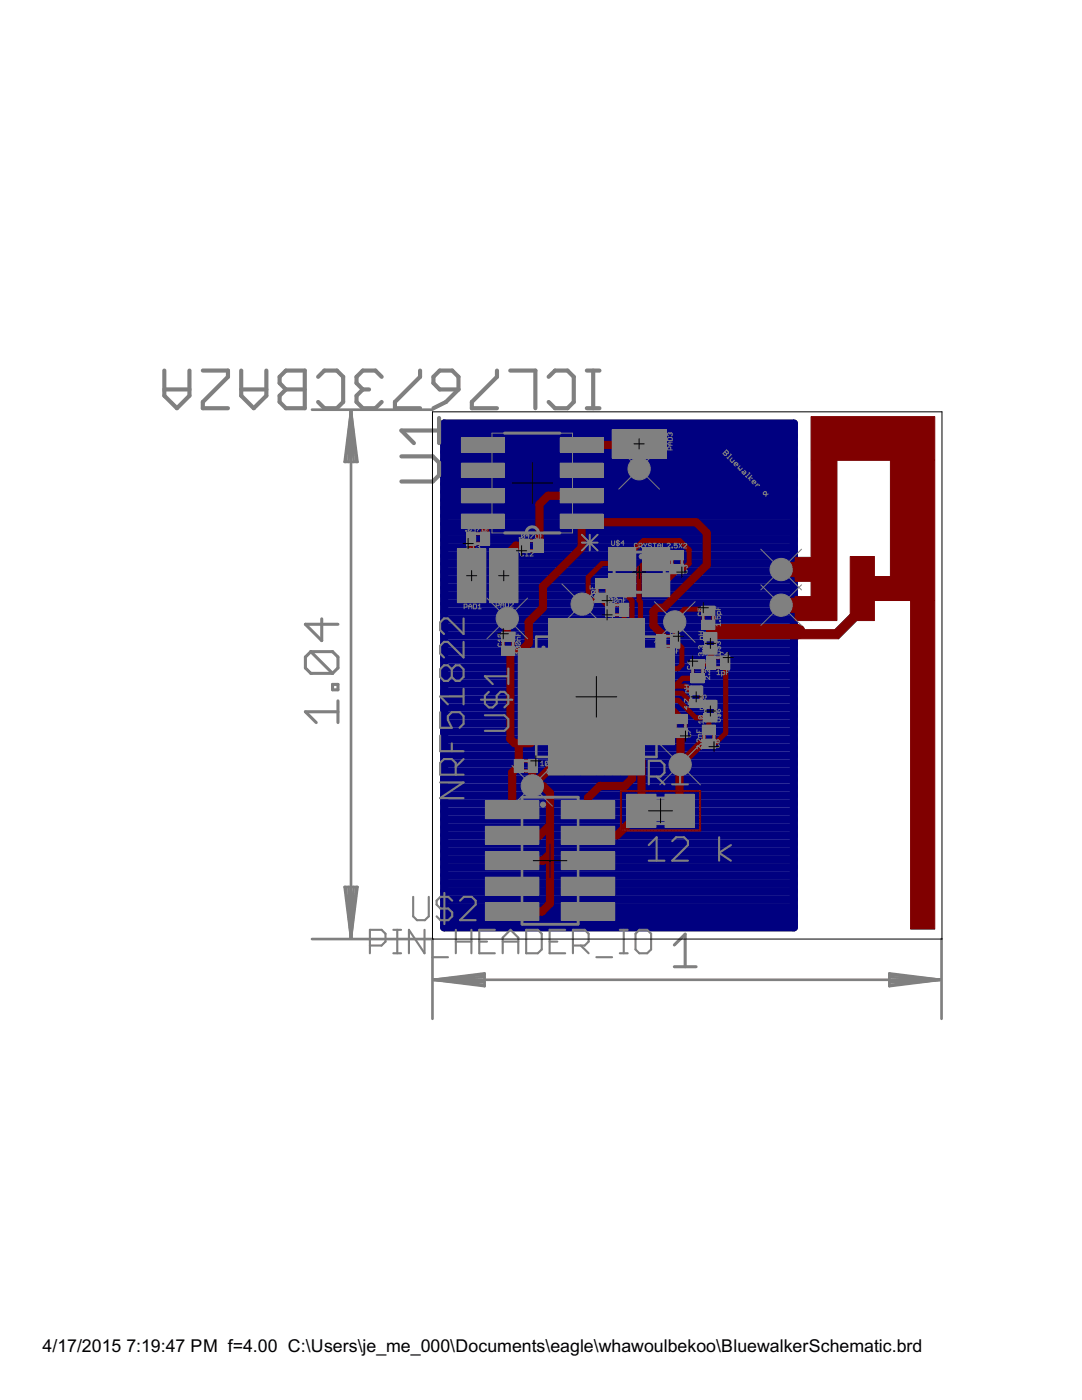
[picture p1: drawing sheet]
<svg xmlns="http://www.w3.org/2000/svg" width="216mm" height="279mm" viewBox="0 0 216 279" stroke-linecap="round" stroke-linejoin="round" font-family="sans-serif">
<defs><g id="words">
<g font-size="4">
<text x="8.5" y="269.9">4/17/2015</text>
<text x="25.2" y="269.9">7:19:47 PM f=4.00 C:\Users\je_me_000\Documents\eagle\whawoulbekoo\BluewalkerSchematic.brd</text>
</g>
</g></defs>
<g fill="#808080" stroke="#808080" stroke-width=".2">
<circle cx="155.9" cy="113.7" r="2.22"/>
<circle cx="155.9" cy="120.8" r="2.22"/>
<circle cx="101.2" cy="123.4" r="2.22"/>
<circle cx="134.6" cy="124.1" r="2.22"/>
<circle cx="116.2" cy="120.6" r="2.22"/>
<circle cx="127.5" cy="93.6" r="2.22"/>
<circle cx="135.7" cy="152.6" r="2.22"/>
<circle cx="106.2" cy="156.8" r="2.22"/>
</g>
<g fill="none" stroke="#000080" stroke-width="1.6">
<path d="M88.6 84.5h69.8v100.6h-69.8zM88.6 99.8h69.8M88.6 98.2h69.8M88.6 96.6h69.8M88.6 95h69.8M88.6 93.4h69.8M88.6 91.8h69.8M88.6 90.2h69.8M88.6 88.6h69.8M88.6 87h69.8M88.6 85.4h69.8M127.5 93.6v.7"/>
<path d="M88.6 118.9h69.8M88.6 117.3h69.8M88.6 115.7h69.8M88.6 114.1h69.8M88.6 112.5h69.8M88.6 110.9h69.8M88.6 109.3h69.8M88.6 107.7h69.8M88.6 106.2h69.8M88.6 104.6h69.8M88.6 103h69.8M88.6 101.4h69.8"/>
<path d="M88.6 139.6h69.8M88.6 138h69.8M88.6 136.4h69.8M88.6 134.8h69.8M88.6 133.2h69.8M88.6 131.6h69.8M88.6 130h69.8M88.6 128.5h69.8M88.6 126.9h69.8M88.6 125.3h69.8M88.6 123.7h69.8M88.6 122.1h69.8"/>
<path d="M88.6 120.5h69.8M88.6 158.7h69.8M88.6 157.1h69.8M88.6 155.5h69.8M88.6 153.9h69.8M88.6 152.4h69.8M88.6 150.8h69.8M88.6 149.2h69.8M88.6 147.6h69.8M88.6 146h69.8M88.6 144.4h69.8M88.6 142.8h69.8"/>
<path d="M88.6 141.2h69.8M88.6 179.5h69.8M88.6 177.8h69.8M88.6 176.3h69.8M88.6 174.7h69.8M88.6 173.1h69.8M88.6 171.5h69.8M88.6 169.9h69.8M88.6 168.3h69.8M88.6 166.7h69.8M88.6 165.1h69.8M88.6 163.5h69.8"/>
<path d="M88.6 161.9h69.8M88.6 160.3h69.8M88.6 184.2h69.8M88.6 182.6h69.8M88.6 181h69.8"/>
</g>
<circle cx="155.9" cy="113.7" r="1.91" fill="#008000" stroke="#008000" stroke-width=".2"/>
<circle cx="155.9" cy="113.7" r="1.21" fill="#fff" stroke="#000" stroke-width=".2"/>
<circle cx="155.9" cy="120.8" r="1.91" fill="#008000" stroke="#008000" stroke-width=".2"/>
<circle cx="155.9" cy="120.8" r="1.21" fill="#fff" stroke="#000" stroke-width=".2"/>
<circle cx="101.2" cy="123.4" r="1.91" fill="#008000" stroke="#008000" stroke-width=".2"/>
<circle cx="101.2" cy="123.4" r="1.21" fill="#fff" stroke="#000" stroke-width=".2"/>
<circle cx="134.6" cy="124.1" r="1.91" fill="#008000" stroke="#008000" stroke-width=".2"/>
<circle cx="134.6" cy="124.1" r="1.21" fill="#fff" stroke="#000" stroke-width=".2"/>
<circle cx="116.2" cy="120.6" r="1.91" fill="#008000" stroke="#008000" stroke-width=".2"/>
<circle cx="116.2" cy="120.6" r="1.21" fill="#fff" stroke="#000" stroke-width=".2"/>
<circle cx="127.5" cy="93.6" r="1.91" fill="#008000" stroke="#008000" stroke-width=".2"/>
<circle cx="127.5" cy="93.6" r="1.21" fill="#fff" stroke="#000" stroke-width=".2"/>
<circle cx="135.7" cy="152.6" r="1.91" fill="#008000" stroke="#008000" stroke-width=".2"/>
<circle cx="135.7" cy="152.6" r="1.21" fill="#fff" stroke="#000" stroke-width=".2"/>
<circle cx="106.2" cy="156.8" r="1.91" fill="#008000" stroke="#008000" stroke-width=".2"/>
<circle cx="106.2" cy="156.8" r="1.21" fill="#fff" stroke="#000" stroke-width=".2"/>
<g fill="#800000" stroke="#800000" stroke-width=".2">
<path d="M161.8 91.8h5.2v32h-5.2z"/>
<path d="M161.8 83.1h24.7v8.8h-24.7z"/>
<path d="M177.7 91.9h8.8v27.9h-8.8z"/>
<path d="M181.7 119.8h4.8v65.6h-4.8z"/>
<path d="M174.5 115.1h3.2v4.7h-3.2z"/>
<path d="M169.7 111.1h4.8v12.7h-4.8z"/>
<path d="M158.6 119.1h3.3v4.7h-3.3z"/>
<path d="M158.6 111.2h3.3v4.8h-3.3z"/>
<path d="M159.2 125.7h8.1v1.8h-8.1z"/>
<path d="M166 126.2l5.5-5.5 1.3 1.3-5.5 5.5z"/>
<path d="M121.1 120.7h1.2v2h-1.2z"/>
<path d="M124 120.7h1.1v2h-1.1z"/>
<path d="M100.4 126.5h2v1.2h-2z"/>
<path d="M100.4 129.3h2v1.2h-2z"/>
<path d="M105.7 151.9h1.2v2h-1.2z"/>
<path d="M102.9 151.9h1.2v2h-1.2z"/>
<path d="M104.1 107.9h1.2v2h-1.2z"/>
<path d="M106.9 107.9h1.2v2h-1.2z"/>
<path d="M93.4 106.5h1.2v2h-1.2z"/>
<path d="M96.2 106.5h1.2v2h-1.2z"/>
<path d="M119.1 118.7h2v1.2h-2z"/>
<path d="M119.1 115.9h2v1.2h-2z"/>
<path d="M134.1 113h2v1.2h-2z"/>
<path d="M134.1 110.2h2v1.2h-2z"/>
<path d="M144.1 131.3h1.2v1.9h-1.2z"/>
<path d="M141.3 131.3h1.2v1.9h-1.2z"/>
<path d="M140.3 121.3h2v1.2h-2z"/>
<path d="M140.3 124.1h2v1.2h-2z"/>
<path d="M138.2 132h2v1.1h-2z"/>
<path d="M138.2 134.8h2v1.2h-2z"/>
<path d="M134.8 145.7h2v1.2h-2z"/>
<path d="M134.8 142.9h2v1.2h-2z"/>
<path d="M140.5 147.8h2v1.2h-2z"/>
<path d="M140.5 145h2v1.2h-2z"/>
<path d="M134.2 127h1.1v2h-1.1z"/>
<path d="M131.4 127h1.1v2h-1.1z"/>
<path d="M91.6 109.8h5v10.2h-5z"/>
<path d="M98 109.8h5.1v10.2h-5.1z"/>
<path d="M122.4 86h10.2v5.1h-10.2z"/>
<path d="M125.4 158.8h5.2v6h-5.2z"/>
<path d="M133 158.8h5.2v6h-5.2z"/>
<path d="M103.7 129.8h5.2v.9h-5.2z"/>
<path d="M109.7 129.8h18.6v18.6h-18.6z"/>
<path d="M103.7 131.4h5.2v.9h-5.2z"/>
<path d="M103.7 133h5.2v.9h-5.2z"/>
<path d="M103.7 134.6h5.2v.9h-5.2z"/>
<path d="M103.7 136.2h5.2v.9h-5.2z"/>
<path d="M103.7 137.8h5.2v.9h-5.2z"/>
<path d="M103.7 139.4h5.2v.9h-5.2z"/>
<path d="M103.7 141h5.2v.9h-5.2z"/>
<path d="M103.7 142.6h5.2v.9h-5.2z"/>
<path d="M103.7 144.2h5.2v.9h-5.2z"/>
<path d="M103.7 145.8h5.2v.9h-5.2z"/>
<path d="M103.7 147.4h5.2v.9h-5.2z"/>
<path d="M109.8 149.1h.9v5.2h-.9z"/>
<path d="M111.4 149.1h.8v5.2h-.8z"/>
<path d="M113 149.1h.9v5.2h-.9z"/>
<path d="M114.6 149.1h.8v5.2h-.8z"/>
<path d="M116.2 149.1h.9v5.2h-.9z"/>
<path d="M117.8 149.1h.8v5.2h-.8z"/>
<path d="M119.4 149.1h.8v5.2h-.8z"/>
<path d="M121 149.1h.9v5.2h-.9z"/>
<path d="M122.6 149.1h.8v5.2h-.8z"/>
<path d="M124.2 149.1h.9v5.2h-.9z"/>
<path d="M125.8 149.1h.8v5.2h-.8z"/>
<path d="M127.4 149.1h.8v5.2h-.8z"/>
<path d="M129.1 147.4h5.2v.9h-5.2z"/>
<path d="M129.1 145.8h5.2v.9h-5.2z"/>
<path d="M129.1 144.2h5.2v.9h-5.2z"/>
<path d="M129.1 142.6h5.2v.9h-5.2z"/>
<path d="M129.1 141h5.2v.9h-5.2z"/>
<path d="M129.1 139.4h5.2v.9h-5.2z"/>
<path d="M129.1 137.8h5.2v.9h-5.2z"/>
<path d="M129.1 136.2h5.2v.9h-5.2z"/>
<path d="M129.1 134.6h5.2v.9h-5.2z"/>
<path d="M129.1 133h5.2v.9h-5.2z"/>
<path d="M129.1 131.4h5.2v.9h-5.2z"/>
<path d="M129.1 129.8h5.2v.9h-5.2z"/>
<path d="M127.4 123.8h.8v5.2h-.8z"/>
<path d="M125.8 123.8h.8v5.2h-.8z"/>
<path d="M124.2 123.8h.9v5.2h-.9z"/>
<path d="M122.6 123.8h.8v5.2h-.8z"/>
<path d="M121 123.8h.9v5.2h-.9z"/>
<path d="M119.4 123.8h.8v5.2h-.8z"/>
<path d="M117.8 123.8h.8v5.2h-.8z"/>
<path d="M116.2 123.8h.9v5.2h-.9z"/>
<path d="M114.6 123.8h.8v5.2h-.8z"/>
<path d="M113 123.8h.9v5.2h-.9z"/>
<path d="M111.4 123.8h.8v5.2h-.8z"/>
<path d="M109.8 123.8h.9v5.2h-.9z"/>
<path d="M112.3 160.1h10.1v3h-10.1z"/>
<path d="M112.3 165.2h10.1v3h-10.1z"/>
<path d="M112.3 170.3h10.1v2.9h-10.1z"/>
<path d="M112.3 175.4h10.1v2.9h-10.1z"/>
<path d="M112.3 180.4h10.1v3h-10.1z"/>
<path d="M97.2 180.4h10v3h-10z"/>
<path d="M97.2 175.4h10v2.9h-10z"/>
<path d="M97.2 170.3h10v2.9h-10z"/>
<path d="M97.2 165.2h10v3h-10z"/>
<path d="M97.2 160.1h10v3h-10z"/>
<path d="M140.8 129.2h1.9v1h-1.9z"/>
<path d="M140.8 126.6h1.9v1h-1.9z"/>
<path d="M128.5 109.6h4.8v4h-4.8z"/>
<path d="M121.8 109.6h4.7v4h-4.7z"/>
<path d="M121.8 114.8h4.7v4h-4.7z"/>
<path d="M128.5 114.8h4.8v4h-4.8z"/>
<path d="M137.9 139.9h2v1h-2z"/>
<path d="M137.9 137.2h2v1.1h-2z"/>
<path d="M140.8 142.7h1.9v1h-1.9z"/>
<path d="M140.8 140.1h1.9v1h-1.9z"/>
<path d="M112.1 102.9h7.9v2.2h-7.9z"/>
<path d="M112.1 97.8h7.9v2.3h-7.9z"/>
<path d="M112.1 92.7h7.9v2.3h-7.9z"/>
<path d="M112.1 87.7h7.9v2.2h-7.9z"/>
<path d="M92.4 87.7h7.9v2.2h-7.9z"/>
<path d="M92.4 92.7h7.9v2.3h-7.9z"/>
<path d="M92.4 97.8h7.9v2.3h-7.9z"/>
<path d="M92.4 102.9h7.9v2.2h-7.9z"/>
</g>
<g fill="none" stroke="#800000" stroke-width="1">
<path d="M120.1 119.8l1.8 1.8-.2 .1M120.1 116.5l.9-.4h2.8l.3 .7v1.1l2 2 .1 6.5M120.1 119.3v.5M130.9 116.8l.2-.7h1.8l1.8-1.8v-.9l.4 .2 .6-.2h.9l.9-.9v-2.8l-1.8-1.8h-7.3l-3.7 3.6-.6 .1-.3 .9h-3.7l-2.7 2.7v4.6l-1.2 .8 .3-.8h3.6M135.1 110.8h-3.4l-1.9 2h-1.6l-.7 .7v6.4l.3 .2v6.3M101.4 129.9l4.1-.1 .8 .5M124.5 121.7l.1 4.7M131.7 136.7l.3 .2h4.8l.8 .9h1.3M131.7 139.9l.1-.1h3.6l3.4 3.4h3l-.3 .3v2.1M131.7 138.3h4.4l2 2.1h.8l.2 .2h2.7M132 128v1.8l-.3 .5v1.6M139.2 135.4h-3l-1.6 1.5"/>
<path d="M141.3 121.9l-.2-.3h-4.5l-1.9 1.8-.1 .7 .1 .2v3.7l1.4 1.3v3.4l-.8 .8h-3.6v1.6M141.3 124.7l.5 .4v2M141.8 129.7l.1 .2v2.3M141.8 125.4l.6 .6M141.9 132.2v.2M141.9 132.2l-.3 .3h-2.4M144.7 132.2l.1 14.1-1.8 1.8h-1l-.5 .3M106.3 147.8l-.8 .3M131.7 141.5h2.5l1.6 1.5v.5M134.6 141.9h.1"/>
</g>
<path d="M155.9 113.7h4.2M142.4 126h16.8M155.9 120.8h5.7" fill="none" stroke="#800000" stroke-width="3"/>
<g fill="none" stroke="#800000" stroke-width="1.6">
<path d="M116.1 88.8h11.2l.2-.2v5M116.1 98.9h-6.8l-1.7 1.8v8.1l-.1 .1M94 107.5v7.3l.1 .1M96.4 104l.4 .5v3M104.7 108.9h-1.8l-1.7 1.7v3.6l-.7 .7M101.2 123.4l-.1 3.8M101.8 129.8v17.7l.9 .8h3.2l.4-.5M132 128v-1.6l-1.6-1.6v-2.8l.7-.7h1.4l8.5-8.5v-6.4l-2.1-2.2h-22.6l-.2-.2v5.3l-7.8 7.7v4.3l-2.8 2.8v4.3l-1.4 1.4M104.1 148.3l-.6 .6v4l-1.3 1.3v7.4M106.2 156.8h2.1l1.4 1.5v22l-1.6 1.6h-5.9M106.3 152.9l-.1 .1v3.8M110.2 151.7v1.1l-4 4"/>
<path d="M126.2 151.7l-.1 3.7-1.4 1.4h-5l-2.4 2.4v2.4M127.8 151.7l.2 .2v9.9l-4.9 4.9h-5.8M135.8 146.3v6.2M141.5 148.4h-1.6l-4.3 4.3v9.1M109.7 164.7l-2.1 2.1h-5.3l-.1-.1M109.7 170.3l-1.4 1.5h-6.1"/>
</g>
<circle cx="155.9" cy="113.7" r="1.91" fill="#008000" stroke="#008000" stroke-width=".2"/>
<circle cx="155.9" cy="113.7" r="1.21" fill="#fff" stroke="#000" stroke-width=".2"/>
<circle cx="155.9" cy="120.8" r="1.91" fill="#008000" stroke="#008000" stroke-width=".2"/>
<circle cx="155.9" cy="120.8" r="1.21" fill="#fff" stroke="#000" stroke-width=".2"/>
<circle cx="101.2" cy="123.4" r="1.91" fill="#008000" stroke="#008000" stroke-width=".2"/>
<circle cx="101.2" cy="123.4" r="1.21" fill="#fff" stroke="#000" stroke-width=".2"/>
<circle cx="134.6" cy="124.1" r="1.91" fill="#008000" stroke="#008000" stroke-width=".2"/>
<circle cx="134.6" cy="124.1" r="1.21" fill="#fff" stroke="#000" stroke-width=".2"/>
<circle cx="116.2" cy="120.6" r="1.91" fill="#008000" stroke="#008000" stroke-width=".2"/>
<circle cx="116.2" cy="120.6" r="1.21" fill="#fff" stroke="#000" stroke-width=".2"/>
<circle cx="127.5" cy="93.6" r="1.91" fill="#008000" stroke="#008000" stroke-width=".2"/>
<circle cx="127.5" cy="93.6" r="1.21" fill="#fff" stroke="#000" stroke-width=".2"/>
<circle cx="135.7" cy="152.6" r="1.91" fill="#008000" stroke="#008000" stroke-width=".2"/>
<circle cx="135.7" cy="152.6" r="1.21" fill="#fff" stroke="#000" stroke-width=".2"/>
<circle cx="106.2" cy="156.8" r="1.91" fill="#008000" stroke="#008000" stroke-width=".2"/>
<circle cx="106.2" cy="156.8" r="1.21" fill="#fff" stroke="#000" stroke-width=".2"/>
<g fill="#800000" stroke="#800000" stroke-width=".2">
<path d="M120.9 120.6l.2-.1h4.1l.2 .3-.2 .2h-4.1l-.2-.1z"/>
<path d="M124.9 120.6l.3-.1 .2 .2v2l-.2 .3-.3-.3z"/>
<path d="M120.9 122.6l.2-.2h4.1l.2 .3-.2 .3h-4.1l-.2-.1z"/>
<path d="M120.9 120.6l.3-.1 .2 .2v2l-.2 .3-.3-.3z"/>
<path d="M102.2 126.3l.2-.1 .3 .2v4.1l-.3 .2-.2-.2z"/>
<path d="M100.2 130.3l2.2-.1 .3 .3-.3 .2h-2l-.2-.1z"/>
<path d="M100.2 126.3l.3-.1 .2 .2v4.1l-.2 .2-.3-.2z"/>
<path d="M100.2 126.3l2.2-.1 .3 .3-.3 .2h-2l-.2-.1z"/>
<path d="M102.7 153.7l.2-.1h4.1l.2 .3-.2 .2h-4.1l-.2-.1z"/>
<path d="M102.7 151.7l.3-.1 .2 .2v2.1l-.2 .2-.3-.2z"/>
<path d="M102.7 151.7l.2-.1h4.1l.2 .3-.2 .2h-4.1l-.2-.1z"/>
<path d="M106.7 151.7l.3-.1 .2 .2v2.1l-.2 .2-.3-.2z"/>
<path d="M103.9 107.8l.1-.1h4.1l.2 .2-.2 .3h-4.1l-.1-.1z"/>
<path d="M107.9 107.8l.2-.1 .2 .2v2.1l-.2 .2-.3-.2z"/>
<path d="M103.9 109.8l.1-.1h4.1l.2 .3-.2 .2h-4.1l-.1-.1z"/>
<path d="M103.9 107.8l.2-.1 .2 .2v2.1l-.2 .2-.3-.2z"/>
<path d="M93.2 106.3l.2-.1h4.1l.2 .3-.2 .2h-4.1l-.2-.1z"/>
<path d="M97.2 106.3l.3-.1 .2 .2v2.1l-.2 .2-.3-.2z"/>
<path d="M93.2 108.3l.2-.1h4.1l.2 .3-.2 .2h-4.1l-.2-.1z"/>
<path d="M93.2 106.3l.3-.1 .2 .2v2.1l-.2 .2-.3-.2z"/>
<path d="M118.9 115.7l.3-.1 .2 .2v4.1l-.2 .2-.3-.2z"/>
<path d="M118.9 115.7l2.3-.1 .2 .3-.2 .2h-2.1l-.2-.1z"/>
<path d="M120.9 115.7l.3-.1 .2 .2v4.1l-.2 .2-.3-.2z"/>
<path d="M118.9 119.7l2.3-.1 .2 .3-.2 .2h-2.1l-.2-.1z"/>
<path d="M133.9 110l.2-.1 .2 .2v4.1l-.2 .2-.3-.2z"/>
<path d="M133.9 110l2.2-.1 .2 .3-.2 .2h-2.1l-.1-.1z"/>
<path d="M135.9 110h.3l.1 .1v4.1l-.2 .2-.3-.2v-4.1z"/>
<path d="M133.9 114l2.2-.1 .2 .3-.2 .2h-2.1l-.2-.2z"/>
<path d="M141.1 133.1l.2-.1h4.1l.2 .3-.2 .2h-4.1l-.2-.1z"/>
<path d="M141.1 131.1l.3-.1 .2 .2v2.1l-.2 .2-.3-.2z"/>
<path d="M141.1 131.1l.2-.1h4.1l.2 .3-.2 .2h-4.1l-.2-.1z"/>
<path d="M145.1 131.1l.3-.1 .2 .2v2.1l-.2 .2-.3-.2z"/>
<path d="M142.1 121.1l.3-.1 .2 .2v4.1l-.2 .2-.3-.2z"/>
<path d="M140.1 125.1l2.3-.1 .2 .3-.2 .2h-2.1l-.2-.1z"/>
<path d="M140.1 121.1l.3-.1 .2 .2v4.1l-.2 .2-.3-.2z"/>
<path d="M140.1 121.1l2.3-.1 .2 .3-.2 .2h-2.1l-.2-.1z"/>
<path d="M140 131.8l.3-.1 .2 .2v4.1l-.2 .2-.3-.2z"/>
<path d="M138 135.8l2.3-.1 .2 .3-.2 .2h-2.1l-.2-.1z"/>
<path d="M138 131.8l.2-.1 .3 .2v4.1l-.3 .2-.3-.2z"/>
<path d="M138 131.8l2.3-.1 .2 .3-.2 .2h-2.1l-.2-.1z"/>
<path d="M134.6 142.7l.2-.1 .2 .2v4.1l-.2 .2-.3-.2z"/>
<path d="M134.6 142.7l2.2-.1 .2 .3-.2 .2h-2.1l-.1-.1z"/>
<path d="M136.6 142.7l.2-.1 .2 .2v4.1l-.2 .2-.3-.2z"/>
<path d="M134.6 146.7l2.2-.1 .2 .3-.2 .2h-2.1l-.1-.1z"/>
<path d="M140.3 144.9l.2-.1 .2 .2v4.1l-.2 .2-.3-.2z"/>
<path d="M140.3 144.9l2.2-.1 .2 .3-.2 .2h-2.1l-.1-.1z"/>
<path d="M142.3 144.9l.2-.1 .2 .2v4.1l-.2 .2-.3-.2z"/>
<path d="M140.3 148.9l2.2-.1 .2 .3-.2 .2h-2.1l-.1-.1z"/>
<path d="M131.1 128.8l.2-.1h4.1l.2 .3-.2 .2h-4.1l-.2-.1z"/>
<path d="M131.1 126.8l.3-.1 .2 .2v2.1l-.2 .2-.3-.2z"/>
<path d="M131.1 126.8l.2-.1h4.1l.2 .3-.2 .2h-4.1l-.2-.1z"/>
<path d="M135.1 126.8l.3-.1 .2 .2v2.1l-.2 .2-.3-.2z"/>
<path d="M123.8 157.8h15.9l.1 .1-15.9 .1z"/>
<path d="M139.6 157.8h.2l-.1 8h-.1z"/>
<path d="M123.8 165.7l15.9-.1 .1 .2h-15.9z"/>
<path d="M123.8 157.8h.2v8h-.2z"/>
<path d="M140.5 130l2.3-.1 .2 .3-.2 .3h-2.1l-.2-.2z"/>
<path d="M142.5 126.4l.3-.1 .2 .3v3.6l-.2 .3-.3-.3z"/>
<path d="M140.5 126.4l2.3-.1 .2 .3-.2 .3h-2.1l-.2-.2z"/>
<path d="M137.7 140.7l2.3-.1 .2 .3-.2 .2h-2.1l-.2-.1z"/>
<path d="M139.7 137.1l.3-.1 .2 .2v3.7l-.2 .2-.3-.2z"/>
<path d="M137.7 137.1l2.3-.1 .2 .3-.2 .2h-2.1l-.2-.1z"/>
<path d="M140.5 143.6l2.3-.2 .2 .3-.2 .3h-2.1l-.2-.2z"/>
<path d="M142.5 140l.3-.2 .2 .3v3.6l-.2 .3-.3-.3z"/>
<path d="M140.5 140l2.3-.2 .2 .3-.2 .3h-2.1l-.2-.1z"/>
</g>
<g fill="#808080" stroke="#808080" stroke-width=".2">
<path d="M120.8 120.4h1.8v2.6h-1.8z"/>
<path d="M123.6 120.4h1.9v2.6h-1.9z"/>
<path d="M100.1 126.2h2.6v1.8h-2.6z"/>
<path d="M100.1 129h2.6v1.8h-2.6z"/>
<path d="M105.4 151.6h1.8v2.6h-1.8z"/>
<path d="M102.6 151.6h1.8v2.6h-1.8z"/>
<path d="M103.8 107.6h1.8v2.6h-1.8z"/>
<path d="M106.6 107.6h1.8v2.6h-1.8z"/>
<path d="M93.1 106.2h1.8v2.6h-1.8z"/>
<path d="M95.9 106.2h1.8v2.6h-1.8z"/>
<path d="M118.8 118.4h2.7v1.8h-2.7z"/>
<path d="M118.8 115.5h2.7v1.9h-2.7z"/>
<path d="M133.8 112.7h2.6v1.8h-2.6z"/>
<path d="M133.8 109.9h2.6v1.8h-2.6z"/>
<path d="M143.8 130.9h1.8v2.7h-1.8z"/>
<path d="M141 130.9h1.8v2.7h-1.8z"/>
<path d="M140 121h2.6v1.8h-2.6z"/>
<path d="M140 123.8h2.6v1.8h-2.6z"/>
<path d="M137.9 131.6h2.6v1.9h-2.6z"/>
<path d="M137.9 134.5h2.6v1.8h-2.6z"/>
<path d="M134.5 145.4h2.6v1.8h-2.6z"/>
<path d="M134.5 142.6h2.6v1.8h-2.6z"/>
<path d="M140.1 147.5h2.7v1.8h-2.7z"/>
<path d="M140.1 144.7h2.7v1.8h-2.7z"/>
<path d="M133.8 126.7h1.9v2.6h-1.9z"/>
<path d="M131 126.7h1.9v2.6h-1.9z"/>
<path d="M91.3 109.5h5.6v10.8h-5.6z"/>
<path d="M97.7 109.5h5.7v10.8h-5.7z"/>
<path d="M122.2 85.7h10.7v5.7h-10.7z"/>
<path d="M125.1 158.5h5.8v6.6h-5.8z"/>
<path d="M132.7 158.5h5.8v6.6h-5.8z"/>
<path d="M103.4 129.5h5.8v1.5h-5.8z"/>
<path d="M109.4 129.4h19.2v19.3h-19.2z"/>
<path d="M103.4 131.1h5.8v1.5h-5.8z"/>
<path d="M103.4 132.7h5.8v1.5h-5.8z"/>
<path d="M103.4 134.3h5.8v1.5h-5.8z"/>
<path d="M103.4 135.9h5.8v1.5h-5.8z"/>
<path d="M103.4 137.5h5.8v1.5h-5.8z"/>
<path d="M103.4 139.1h5.8v1.5h-5.8z"/>
<path d="M103.4 140.7h5.8v1.5h-5.8z"/>
<path d="M103.4 142.3h5.8v1.5h-5.8z"/>
<path d="M103.4 143.9h5.8v1.5h-5.8z"/>
<path d="M103.4 145.5h5.8v1.5h-5.8z"/>
<path d="M103.4 147.1h5.8v1.5h-5.8z"/>
<path d="M109.5 148.8h1.5v5.8h-1.5z"/>
<path d="M111 148.8h1.6v5.8h-1.6z"/>
<path d="M112.6 148.8h1.6v5.8h-1.6z"/>
<path d="M114.2 148.8h1.6v5.8h-1.6z"/>
<path d="M115.8 148.8h1.6v5.8h-1.6z"/>
<path d="M117.4 148.8h1.6v5.8h-1.6z"/>
<path d="M119 148.8h1.6v5.8h-1.6z"/>
<path d="M120.6 148.8h1.6v5.8h-1.6z"/>
<path d="M122.2 148.8h1.6v5.8h-1.6z"/>
<path d="M123.8 148.8h1.6v5.8h-1.6z"/>
<path d="M125.4 148.8h1.6v5.8h-1.6z"/>
<path d="M127 148.8h1.6v5.8h-1.6z"/>
<path d="M128.8 147.1h5.8v1.5h-5.8z"/>
<path d="M128.8 145.5h5.8v1.5h-5.8z"/>
<path d="M128.8 143.9h5.8v1.5h-5.8z"/>
<path d="M128.8 142.3h5.8v1.5h-5.8z"/>
<path d="M128.8 140.7h5.8v1.5h-5.8z"/>
<path d="M128.8 139.1h5.8v1.5h-5.8z"/>
<path d="M128.8 137.5h5.8v1.5h-5.8z"/>
<path d="M128.8 135.9h5.8v1.5h-5.8z"/>
<path d="M128.8 134.3h5.8v1.5h-5.8z"/>
<path d="M128.8 132.7h5.8v1.5h-5.8z"/>
<path d="M128.8 131.1h5.8v1.5h-5.8z"/>
<path d="M128.8 129.5h5.8v1.5h-5.8z"/>
<path d="M127 123.5h1.6v5.8h-1.6z"/>
<path d="M125.4 123.5h1.6v5.8h-1.6z"/>
<path d="M123.8 123.5h1.6v5.8h-1.6z"/>
<path d="M122.2 123.5h1.6v5.8h-1.6z"/>
<path d="M120.6 123.5h1.6v5.8h-1.6z"/>
<path d="M119 123.5h1.6v5.8h-1.6z"/>
<path d="M117.4 123.5h1.6v5.8h-1.6z"/>
<path d="M115.8 123.5h1.6v5.8h-1.6z"/>
<path d="M114.2 123.5h1.6v5.8h-1.6z"/>
<path d="M112.6 123.5h1.6v5.8h-1.6z"/>
<path d="M111 123.5h1.6v5.8h-1.6z"/>
<path d="M109.5 123.5h1.5v5.8h-1.5z"/>
<path d="M112 159.8h10.7v3.6h-10.7z"/>
<path d="M112 164.9h10.7v3.6h-10.7z"/>
<path d="M112 170h10.7v3.5h-10.7z"/>
<path d="M112 175.1h10.7v3.5h-10.7z"/>
<path d="M112 180.1h10.7v3.6h-10.7z"/>
<path d="M96.9 180.1h10.6v3.6h-10.6z"/>
<path d="M96.9 175.1h10.6v3.5h-10.6z"/>
<path d="M96.9 170h10.6v3.5h-10.6z"/>
<path d="M96.9 164.9h10.6v3.6h-10.6z"/>
<path d="M96.9 159.8h10.6v3.6h-10.6z"/>
<path d="M140.4 128.9h2.7v1.6h-2.7z"/>
<path d="M140.4 126.3h2.7v1.6h-2.7z"/>
<path d="M128.2 109.3h5.4v4.6h-5.4z"/>
<path d="M121.4 109.3h5.5v4.6h-5.5z"/>
<path d="M121.4 114.5h5.5v4.6h-5.5z"/>
<path d="M128.2 114.5h5.4v4.6h-5.4z"/>
<path d="M137.6 139.6h2.6v1.6h-2.6z"/>
<path d="M137.6 136.9h2.6v1.7h-2.6z"/>
<path d="M140.4 142.4h2.7v1.6h-2.7z"/>
<path d="M140.4 139.8h2.7v1.6h-2.7z"/>
<path d="M111.8 102.6h8.5v2.8h-8.5z"/>
<path d="M111.8 97.5h8.5v2.9h-8.5z"/>
<path d="M111.8 92.4h8.5v2.9h-8.5z"/>
<path d="M111.8 87.4h8.5v2.8h-8.5z"/>
<path d="M92.1 87.4h8.5v2.8h-8.5z"/>
<path d="M92.1 92.4h8.5v2.9h-8.5z"/>
<path d="M92.1 97.5h8.5v2.9h-8.5z"/>
<path d="M92.1 102.6h8.5v2.8h-8.5z"/>
<path d="M131 159.8h1.6v4h-1.6z"/>
<path d="M133.4 159h2.6v5.6h-2.6z"/>
<path d="M127.6 159h2.5v5.6h-2.5z"/>
</g>
<g fill="#808080" stroke="#808080" stroke-width=".2">
<path d="M108.2 129l.2-.1 .3 .1v.5l-.3 .1-.2-.1z" fill-rule="evenodd"/>
<path d="M108.1 160.1a.52 .52 0 0 1 .8 .3 .52 .52 0 0 1-.4 .7 .52 .52 0 0 1-.7-.5h.6h-.6z" fill-rule="evenodd"/>
<circle cx="155.9" cy="113.7" r="2.22"/>
<circle cx="155.9" cy="120.8" r="2.22"/>
<circle cx="101.2" cy="123.4" r="2.22"/>
<circle cx="134.6" cy="124.1" r="2.22"/>
<circle cx="116.2" cy="120.6" r="2.22"/>
<circle cx="127.5" cy="93.6" r="2.22"/>
<circle cx="135.7" cy="152.6" r="2.22"/>
<circle cx="106.2" cy="156.8" r="2.22"/>
<circle cx="128" cy="111.1" r=".46"/>
</g>
<g fill="none" stroke="#808080" stroke-width=".21">
<path d="M144.6 90.2l.4 .3M145 89.8l.3 .4v.2l-.3 .1-.1 .4h-.3l-.3-.4zM145.1 91.3l.2 .3M145.8 90.6l.1 .1-.7 .7M146.1 91.4l-.4 .3v.3l.4 .3 .4-.4M146.6 92.4l.5 .5 .1-.4-.2-.2h-.3l-.2 .2v.3l.2 .2M147.7 93l-.4 .3v.3h.2v.2h.3l.3-.3M148.6 93.9l.2 .2v.3l-.4 .3-.3-.3v-.3h.2l.4 .4M148.8 95l.2 .3M149.5 94.3l.1 .1-.7 .7M150 94.8l-.7 .8M150.1 95.4l-.6-.1 .1 .6"/>
<path d="M150.2 96l.5 .5 .1-.4-.3-.2h-.2l-.2 .2v.3l.2 .2M151 96.8h.5l.1 .1M151.2 96.5l-.5 .5M152.5 98.1l.4 .1v.5l-.6-.1v-.2zM152.9 98.7l-.1 .4M153.3 98.6l-.4 .1"/>
</g>
<g fill="none" stroke="#808080" stroke-width=".51">
<path d="M93.4 106.5h4v2h-4zM104.1 107.9h4v2h-4zM119.1 115.9h2v4h-2zM122.5 110.2h10v8h-10zM134.1 110.2h2v4h-2zM100.4 126.5h2v4h-2zM109.3 127.1h-2.3v2.3M121.1 120.7h4v2h-4zM128.7 127.1h2.3v2.3M131.4 127h4v2h-4zM137.9 137.1h2v4h-2zM138.2 132h2v4h-2z"/>
<path d="M140.3 121.3h2v4h-2zM140.8 126.4h1.9v4h-1.9zM140.8 139.9h1.9v4h-1.9zM141.3 131.2h4v2h-4zM102.9 151.8h4v2.1h-4zM104.2 159.1h11.2v25.3h-11.2zM107 148.7v2.4h2.3M131 148.7v2.4h-2.3M134.8 142.9h2v4h-2zM140.5 145h2v4h-2zM115.3 183.6h.1"/>
</g>
<g fill="none" stroke="#808080" stroke-width=".61">
<path d="M100.7 86.4h11M100.7 106.4h11M105 106.4a1.22 1.22 0 0 1 1.2-1.3 1.22 1.22 0 0 1 1.2 1.3M62 130h4.4l1 1.1v2.2l-1 1.1M62 130l-1.1 1.1v2.2l1.1 1.1h4.4M62 130l4.4 4.4M64.2 123.5v4.3l-3.3-3.2h6.5M66.4 136.6h1v1.1h-1zM67.4 139.9v4.3M67.4 142h-6.5l2.2 2.2M130.2 159.3h3.2M130.2 164.4h3.2"/>
<path d="M134.6 188.6l2.1-2.2v6.5M134.6 192.9h4.3"/>
</g>
<path d="M116.1 106.7l3.2 3.2M116.1 108.3h3.2M117.7 106.7v3.2M119.3 106.7l-3.2 3.2" fill="none" stroke="#808080" stroke-width=".32"/>
<g fill="none" stroke="#808080" stroke-width=".53">
<path d="M62.3 81.8h24M70 82v105.2M70 82l1.3 10.2h-2.5zM70 82l-.5 10.2M70 82l.6 10.2M70 82l-1 10.2M70 82l1.1 10.2M68.8 177h2.5l-1.3 10.2zM69 177l1 10.2M69.5 177l.5 10.2M70.6 177l-.6 10.2M71.1 177l-1.1 10.2"/>
<path d="M62.3 187.4h24v15.9M86.6 195.5h101M86.6 195.5l10.1-1.2v2.5zM86.6 195.5l10.1 .5M86.6 195.5l10.1 1.1M96.7 195l-10.1 .5M96.7 194.5l-10.1 1M177.5 194.3l10.1 1.2-10.1 1.3zM177.5 195l10.1 .5M177.5 194.5l10.1 1M187.6 195.5l-10.1 .5M187.6 195.5l-10.1 1.1"/>
<path d="M187.9 187.4v15.9"/>
</g>
<g fill="none" stroke="#808080" stroke-width=".2">
<path d="M98.2 86.4h16v20h-16zM98.2 97.9h-4.4v2h4.4M98.2 92.8h-4.4v2.1h4.4M98.2 87.8h-4.4v2h4.4M114.2 87.8h4.4v2h-4.4M114.2 92.8h4.4v2.1h-4.4M114.2 97.9h4.4v2h-4.4M123.5 89.5l8.1 8.1M131.6 89.5l-8.1 8.1M133.4 87.3h.6l.1 .2v.4h-.9v-.4zM133.7 86.5l-.2-.1-.3 .1 .2 .5M133.7 86.5v.2"/>
<path d="M133.7 88.2v.7M133.7 86.5l.1-.1 .3 .1-.1 .5M133.8 89.8v-.5l-.1-.1-.5 .1v.5h.9M134.1 88.2h-.6l-.3 .4 .3 .3h.6M92.9 105.9h.2v.1h-.2zM93.8 108.8l-.1-.2-.5 .2v.6l.2 .1 .4-.1M94 105.2v.7l-.1 .1-.5-.1M94 105.2l-.4-.1-.2 .1v.7M94 105.2l-.6 .7M94.2 109.5h.6M94.2 108.9l.3-.3v.9M95 105.5h-.7l.5-.4v.9"/>
<path d="M95.1 108.8l.4-.2 .2 .2-.2 .3M95.3 105.1h.6l-.6 .9M95.4 109.1h.1M95.5 109.1l.2 .1-.2 .3-.4-.1M96.2 105.4v.5l.2 .1h.4v-.6M97.2 105.5h.3M97.2 119.4l8.1 8.1M97.8 105.1h-.6v.9M98.2 103h-4.4v2h4.4M103.6 107.3h.2v.1h-.2zM104.5 110.2l-.1-.2h-.3l-.2 .2v.6l.2 .2h.3l.1-.2M104.7 106.7v.6l-.2 .1-.4-.1"/>
<path d="M104.7 106.7l-.2-.2-.4 .2v.6M104.7 106.7l-.6 .6M104.8 111h.6M104.8 110.3l.3-.3v1M105 106.4a1.22 1.22 0 0 1 1.2-1.3 1.22 1.22 0 0 1 1.2 1.3M105.3 119.4l-8.1 8.1M105.6 107h-.6l.5-.5v.9M105.8 110.2l.1-.2h.3l.2 .2-.6 .8h.6M105.9 106.5h.7l-.7 .9M106.9 106.8v.5l.1 .1h.5v-.6M107.8 107h.3M108.4 106.5h-.6v.9"/>
<path d="M112.1 116.5l8.1 8.1M114.2 103h4.4v2h-4.4M117.7 116.9v.6h.9M118.2 117.2v.3M118.6 118.4v-.4l-.1-.1-.5 .1v.4h1M118.6 118.8v.6l-.7-.6-.2 .1 .2 .5M118.6 119.7v.6M120.2 116.5l-8.1 8.1M120.7 119.6l.3-.3v.9M121.4 119.4l-.1 .2 .1 .4h.6l.2-.1-.2-.5M122 107.9v.8l.2 .1 .4-.1v-.8M122.2 118.5v.6l-.6-.6-.3 .2 .1 .4"/>
<path d="M122.2 119.5v.6l-.1 .1h-.3l-.2-.1M122.2 119.5l-.1-.2h-.3l-.2 .2v.6M122.2 119.5l-.6 .6M123.1 119.5v.6l-.1 .1h-.3l-.2-.1M123.1 119.5l-.1-.2h-.3l-.2 .2v.6M123.1 119.5l-.6 .6M123.3 107.8v1.2M123.6 108.1l-.5-.2-.1 .3 .1 .2h.3l.2 .3-.2 .1-.4-.1M124.4 119.8h.3M124.5 108.4h-.6l.5-.5v.9M125 119.3h-.6v.9M127.2 108.6l-.2-.2-.4 .2v.6l.1 .1 .5-.1"/>
<path d="M127.5 109.1h.5l.1-.5-.1-.2h-.5v.9M127.8 109.1l.3 .2M128.5 108.4l.3 .5M128.8 108.9v.4M129.1 108.4l-.3 .5M130 108.6l-.5-.2-.1 .3 .1 .2h.3l.2 .3-.2 .1-.4-.1M130.3 108.4h.6M130.6 108.4v.9M131.3 108.9h.6M131.3 109.3v-.6l.3-.3 .3 .3v.6M132.2 108.4v.9h.6M132.7 111.2v.6h.9"/>
<path d="M133.1 111.5v.3M133.1 108.6l.2-.2 .4 .2-.6 .7h.6M133.6 114.3h-.9l.3 .3M133.6 112.8v-.5l-.2-.1-.4 .1v.5h.9M133.6 113.1v.6l-.6-.6-.3 .1v.4l.1 .1M133.6 114v.6M134.1 109.2h.1v.1h-.1zM135.1 108.4h-.6v.5l.5-.2 .1 .2v.3l-.1 .1-.5-.1M135.5 108.4l.6 .9M136.1 108.4l-.6 .9M136.3 113.7l-.1 .2 .1 .5h.6l.2-.2-.2-.5M136.4 108.6l.1-.2 .5 .2-.6 .7h.6"/>
<path d="M136.7 113l-.2-.2-.3 .2 .1 .4M136.7 113l.1-.2 .3 .2-.2 .4M136.7 113v.1M151.8 109.6l8.1 8.1M151.8 116.7l8.1 8.1M159.9 109.6l-8.1 8.1M159.9 116.7l-8.1 8.1M92.6 121.2h.4l.2-.2-.2-.4h-.4v.9M93.5 121.5v-.6l.3-.3 .3 .3v.6M93.5 121h.6M94.5 120.6h.4l.2 .1v.6l-.2 .2h-.4zM95.4 120.9l.3-.3v.9"/>
<path d="M95.4 121.5h.6M99 120.9h.4l.2-.2v-.3l-.2-.1h-.4v.9M99.5 128.4l-.1 .1 .1 .5h.6l.2-.2-.2-.4M99.5 126.5l-.1 .5 .1 .1h.6M99.5 126.5h.6l.2 .2-.2 .4M99.5 126.5l.6 .6M99.9 121.2v-.6l.3-.3 .3 .3v.6M99.9 120.7h.6M100.3 127.4v.7M100.3 127.8h-.9l.3 .3M100.9 120.3h.4l.2 .1v.6l-.2 .2h-.4zM101.8 120.4l.2-.1 .4 .1-.6 .8h.6"/>
<path d="M102.9 126.2v.7h.9M103.1 128.1h.6l.1 .1-.1 .5M103.1 129h.6l.1 .2-.1 .4M103.1 129l-.2 .5 .2 .1h.6M103.1 128.1l-.2 .5 .2 .1h.6M103.1 129l.6 .6M103.1 128.1l.6 .6M103.4 126.5v.4M103.8 130.3h-.9l.3 .3M103.8 130v.6M103.8 127.2h-.4l-.2 .1v.5h.6M118.6 120h-.9l.3 .3"/>
<path d="M120.7 120.2h.6M121.6 123l-.2-.2-.4 .2v.6l.1 .1 .5-.1M121.9 123.7h.6M121.9 123.1l.3-.3v.9M123.5 120.2v-.6h.4l.2 .2v.4M130.6 120.1l8.1 8.1M133.1 129.8l.3-.3v.9M133.1 130.4h.6M134 130.4v-.6h.5l.2 .1v.5M134.4 126.1l-.2-.2-.4 .2v.6l.1 .2 .5-.2M135 129.9h.3M135.3 126.4h-.4l-.2-.2 .2-.3 .4 .2v.6l-.2 .2-.4-.2"/>
<path d="M135.6 129.5h-.6v.9M136.6 137.4h.9M136.6 136.7h.9M137 136.7v.7M137.2 132l.4 .6M137.3 132.9l-.1 .2 .1 .4h.6l.2-.1-.2-.5M137.5 137.7h-.5l-.1 .1v.5h.6M137.6 132.1l.2-.1 .3 .1-.2 .5h-.3zM138.7 120.1l-8.1 8.1M139.3 121.3v.6h.4l-.1-.3 .1-.3 .5 .2-.1 .4M139.4 126.7h.9M139.4 126.1h.9"/>
<path d="M139.4 122.3l-.1 .1 .1 .5h.7l.1-.2-.1-.4M139.8 140h1.3M139.9 130.4l.1-.1 .3 .1-.1 .5M139.9 130.4l-.2-.1-.3 .1 .2 .5M139.9 129l-.2-.1-.3 .1 .2 .5M139.9 126.1v.6M139.9 129v.2M139.9 130.4v.2M139.9 129l.1-.1 .3 .1-.1 .5M140 138.7v.6h.4l-.1-.3 .1-.3 .5 .2-.2 .4M140.1 139.7l-.1 .1 .1 .5 .3-.2 .2-.4 .3 .1-.2 .5M140.2 129.8h.1v.1h-.1z"/>
<path d="M140.3 127h-.4l-.2 .1v.5h.6M140.7 131.7v.6h.9M141.1 132v.3M141.5 134.5h.1v.2h-.1zM141.6 133.3v-.5l-.5-.1-.1 .1v.5h.9M141.6 133.6v.6l-.6-.6-.3 .1 .1 .5M141.6 135v.6l-.6-.6-.3 .1 .1 .5M142.7 129.3h1.2M142.8 129.9h.8l.1 .2v.3l-.1 .1h-.8M142.8 122.9v.6h.5l-.2-.3 .2-.3 .4 .2v.3l-.1 .1M142.8 121.1v.6h.9M143 129l-.2 .2v.3l.3 .1 .2-.4 .3-.2 .1 .2v.3l-.1 .1"/>
<path d="M143.1 134l.3-.3v.9M143.1 134.6h.6M143.3 128.2l.1-.1 .3 .1v.3l-.1 .2M143.3 121.3v.4M143.3 128.2v.2M143.3 128.2l-.2-.1-.3 .1v.3l.2 .2M143.6 123.8h.1v.2h-.1zM143.7 122.6v-.5l-.4-.1-.2 .1v.5h.9M143.7 124.3v.6M143.7 124.6h-.9l.3 .3M144 134.6h.5l.1-.1-.1-.5h-.5v1M144.3 130.4l-.1-.2h-.3l-.2 .2v.6l.2 .1h.3l.1-.1"/>
<path d="M144.9 134.2h.3M145.3 130.7h-.6l.4-.5v.9M145.5 133.7h-.6v.9M102.2 152.8l8.1 8.1M107.9 152.2l.3-.3v.9M107.9 152.8h.6M109.4 152.1v.6l-.1 .1-.5-.1M109.4 152.1l-.4-.2-.2 .2v.6M109.4 152.1l-.6 .6M109.8 153.7l-.2-.2h-.3l-.1 .2v.6l.1 .1h.3l.2-.1M110.1 154.4h.6M110.1 153.8l.3-.3v.9"/>
<path d="M110.3 152.8l-8.1 8.1M110.4 152.1v.6l-.2 .1-.5-.1M110.4 152.1l-.2-.2-.5 .2v.6M110.4 152.1l-.7 .6M110.7 152.8v-.6h.4l.2 .2v.4M111 154.4h.6M111 153.8l.3-.3v.9M111.6 152.4h.3M112.2 151.9h-.6v.9M131.7 148.5l8.1 8.1M133.4 146.4v-.6l.9 .6M133.4 143.9v.6h.9"/>
<path d="M133.8 144.2v.3M133.8 146.7v.6l-.4-.4h.9M134.3 144.9h-.5l-.1 .1v.5h.6M136.6 140.1v-.6l.9 .6M136.9 146.1v-.6l.9 .6M137 140.9v.6l-.4-.4h.9M137.1 146.5l-.2 .1 .2 .5h.6l.1-.2-.1-.4M137.3 140.5h.2v.1h-.2zM139.1 145.6v.6h.9M139.4 140.7h.9M139.4 140h.9M139.5 145.9v.3"/>
<path d="M139.6 142.9l-.2 .1 .2 .5h.6M139.6 142.9h.6l.1 .1-.1 .5M139.6 142.9l.6 .6M139.8 148.5l-8.1 8.1M139.8 148.4h.2v.1h-.2zM139.9 140v.7M140 140.6h.7l.2 .2-.2 .4h-.7M140 147.5v.6l-.6-.6-.3 .1 .1 .5M140 148.9v.6l-.6-.6-.3 .1 .1 .5M140 146.5h-.5l-.1 .2v.5h.6M140.3 144.1h-.9l.3 .3M140.3 141h-.4l-.2 .1v.5h.6"/>
<path d="M140.3 143.8v.6M142.7 142.8h1.2M142.7 148.6l-.1 .1v.3l.1 .2h.6l.2-.2v-.3l-.2-.1M142.8 143.4h.8l.1 .2v.3l-.1 .2h-.8M142.8 141.6l.5 .6M143 142.5l-.2 .2v.3l.2 .1 .3-.1 .1-.5 .3 .2v.3l-.1 .1M143 147.8l-.1-.1-.3 .1v.3l.1 .2 .3-.2M143 147.8l.2-.1 .3 .1v.3l-.2 .2-.3-.2M143 147.8v.3M143.4 141.6l.3 .1v.3l-.1 .2h-.3v-.5z"/>
</g>
<g fill="none" stroke="#808080" stroke-width=".42">
<path d="M90.1 133.6l-.7-.8h-.8l-.8 .8v1.5l.8 .8h.8l.7-.8M90.1 133.6v1.5M90.1 133.6l.8-.8h.8l.8 .8v1.5l-.8 .8h-.8l-.8-.8M92.5 123.4v3.1l-3.1-3.1h-.8l-.8 .8v1.6l.8 .7M92.5 128.1v3.1l-3.1-3.1h-.8l-.8 .8v1.5l.8 .8M92.5 137.5v3.1M92.5 139h-4.7l1.6 1.6M96 139.6h6.2M97.5 138.1l-.7 .8v1.5l.7 .8h.8l.8-.8v-1.5l.8-.8h.7l.8 .8v1.5l-.8 .8M101.4 133.4v3.1M101.4 135h-4.6l1.5 1.5M87.8 156.1h4.7l-4.7 3.2h4.7"/>
<path d="M87.8 142.1v3.1h2.3l-.7-1.5v-.8l.7-.8h1.6l.8 .8v1.6l-.8 .7M87.8 146.8v3.1h4.7M90.1 148.4v1.5M90.9 154.6v-2.3l-.8-.8h-1.5l-.8 .8v2.3h4.7M92.5 151.5l-1.6 1.5M96.8 142.7h3.8l.8 .8v1.6l-.8 .8h-3.8M129.5 155h2.3l.8-.8v-1.6l-.8-.8h-2.3v4.7M131 155l1.6 1.5M134.1 153.4l1.6-1.6v4.7M134.1 156.5h3.2M82.4 179v3.9l.8 .7h1.6l.8-.7v-3.9M88.7 178.2v6.2"/>
<path d="M90.2 179.7l-.7-.7h-1.6l-.8 .7v.8l.8 .8h1.6l.7 .8v.8l-.7 .7h-1.6l-.8-.7M91.8 179.7l.8-.7h1.5l.8 .7v.8l-3.1 3.1h3.1M129.5 168.7l1.5-1.6v4.7M129.5 171.8h3.1M134.1 167.9l.8-.8h1.6l.8 .8v.8l-3.2 3.1h3.2M143.5 167.1v4.7M145.8 168.7l-2.3 1.5 2.3 1.6M73.8 188.7h2.3l.8-.8v-1.5l-.8-.8h-2.3v4.6M78.5 185.6h1.5M78.5 190.2h1.5M79.3 185.6v4.6M84.7 185.6v4.6l-3.1-4.6v4.6"/>
<path d="M86.3 191h3.1M91 185.6v4.6M91 187.9h3.1M94.1 185.6v4.6M95.6 187.9h1.6M98.7 185.6h-3.1v4.6h3.1M100.3 187.9h3.1M100.3 190.2v-3.1l1.6-1.5 1.5 1.5v3.1M105 185.6h2.3l.8 .8v3.1l-.8 .7h-2.3zM109.7 187.9h1.5M112.8 185.6h-3.1v4.6h3.1M114.3 188.7h2.4l.8-.8v-1.5l-.8-.8h-2.4v4.6"/>
<path d="M115.9 188.7l1.6 1.5M119 191h3.1M123.7 185.6h1.5M123.7 190.2h1.5M124.5 185.6v4.6M127.6 185.6h1.5l.8 .8v3.1l-.8 .7h-1.5l-.8-.7v-3.1z"/>
</g>
<g fill="none" stroke="#808080" stroke-width=".83">
<path d="M32.8 77.7h5M32.8 74v5l2.5 2.5 2.5-2.5v-5M40.5 74h5v1.2l-5 5v1.3h5M48.1 77.7h5M48.1 74v5l2.5 2.5 2.5-2.5v-5M55.8 75.2l1.2-1.2h3.8v7.5h-3.8l-1.2-1.3v-1.2l1.2-1.3-1.2-1.2zM57 77.7h3.8M63.5 75.2l1.2-1.2h2.5l1.3 1.2v5l-1.3 1.3h-2.5l-1.2-1.3M72.4 77.7l-1.3 1.3v1.2l1.3 1.3h2.5l1.3-1.3M72.4 77.7h1.2M76.2 75.2l-1.3-1.2h-2.5l-1.3 1.2v1.3l1.3 1.2M83.8 74v1.2l-5 5v1.3h5"/>
<path d="M86.5 75.2l1.2-1.2h2.5l1.3 1.2v2.5h-3.8l-1.2-1.2zM91.5 77.7l-2.5 2.5-2.5 1.3M99.2 74v1.2l-5.1 5v1.3h5.1M101.8 74h5v7.5M109.5 75.2l1.2-1.2h2.5l1.3 1.2v5l-1.3 1.3h-2.5l-1.2-1.3M117.1 74h2.5M118.4 74v7.5M80.1 91.1h6.3l1.2 1.2v2.5l-1.2 1.3h-6.3M87.6 83.4v5M87.6 85.9h-7.5l2.5 2.5M117.1 81.5h2.5"/>
</g>
<g fill="none" stroke="#000" stroke-width=".2">
<path d="M86.3 82.2h101.7v105.2h-101.7zM102.2 96.4h8.1M106.2 92.3v8.2M126.5 88.6h2M127.5 87.6v2M92.4 108.5h2M93.1 114.9h2M93.4 107.5v2M94.1 113.9v2M99.5 114.9h2M100.5 113.9v2M103.1 109.9h2"/>
<path d="M104.1 108.9v2M120.1 119.9h2.1M121.1 118.9v2M126.2 114.2h2.7M127.5 112.9v2.6M135 114.2h2.1M136.1 113.2v2M99.4 126.5h2M100.4 125.5v2M114.9 139.1h8.2M119 135v8.1M120.1 122.7h2.1"/>
<path d="M121.1 121.7v2M134.3 127h2.1M135.4 126v2M137.2 132h2M137.9 139.1h2M138.2 130.9v2.1M138.9 138v2.1M139.3 121.3h2.1M140.3 120.3v2M140.7 128.4h2.1M141.8 127.4v2M144.3 131.2h2"/>
<path d="M145.3 130.2v2M105.9 151.8h2M106.9 150.8v2.1M131.8 159.4v4.8M135.8 146.9h2M136.8 145.9v2M140.7 141.9h2.1M141.5 149h2M141.8 140.9v2M142.5 148v2M106.4 171.8h6.7M109.7 168.4v6.7"/>
<path d="M129.4 161.8h4.8"/>
</g>
<use href="#words"/>
</svg>
